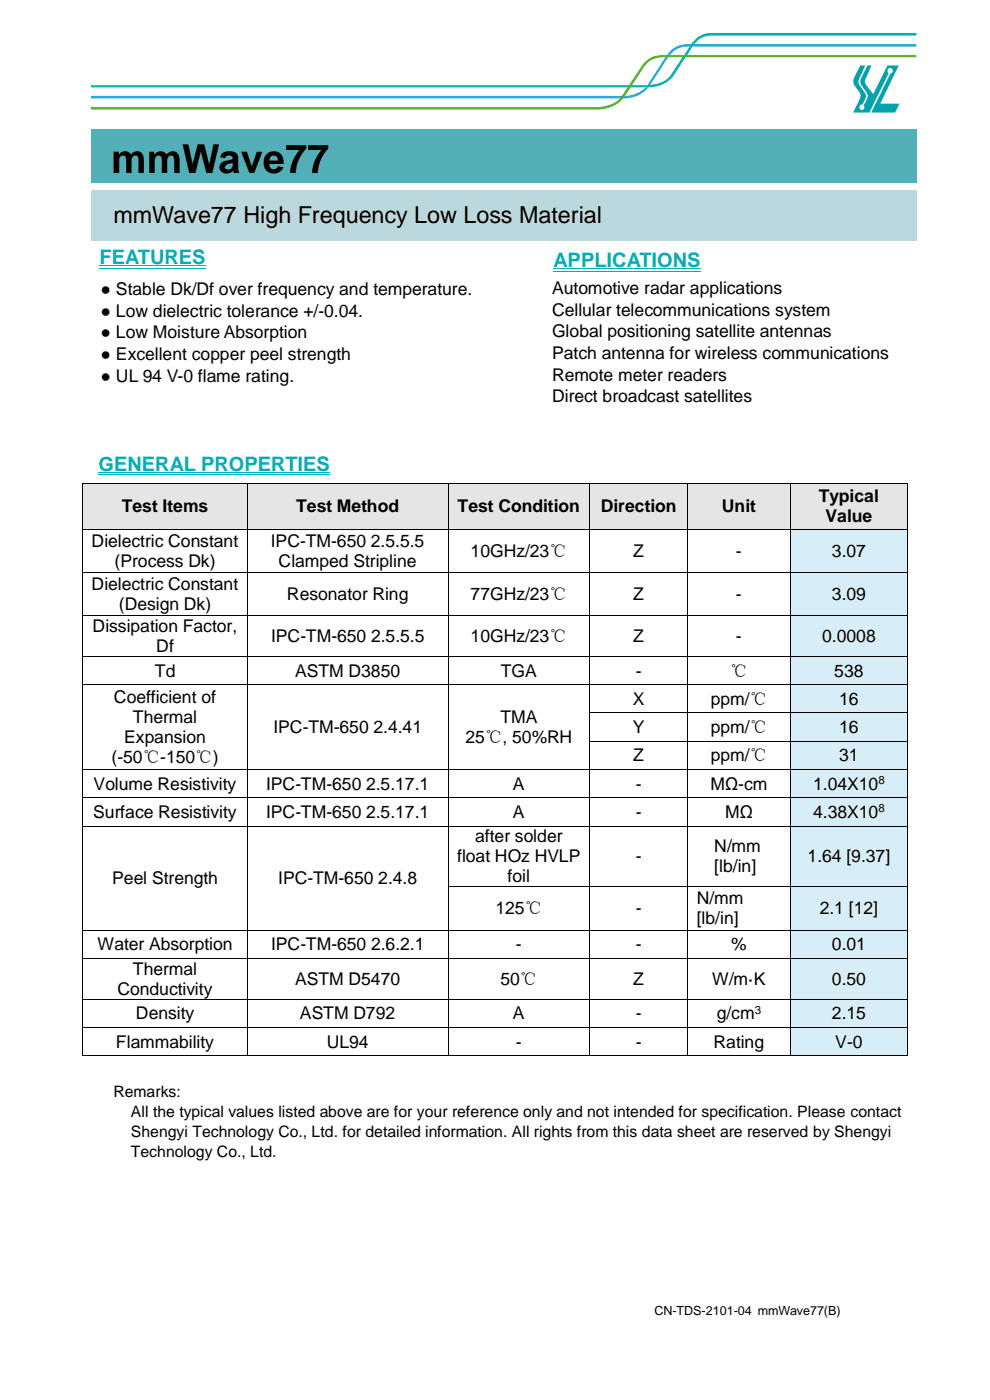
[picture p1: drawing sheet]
<svg xmlns="http://www.w3.org/2000/svg" width="210mm" height="297mm" viewBox="0 0 210 297" stroke-linecap="round" stroke-linejoin="round" font-family="sans-serif">
<defs><g id="words">
<text font-size="8.5" x="23.6" y="36.7">mmWave77</text>
<text font-size="5" x="24.1" y="47.3">mmWave77 High Frequency Low Loss Material</text>
<g font-size="4.2" fill="#00adb5">
<text x="21.1" y="56.1">FEATURES</text>
<text x="117.4" y="56.7">APPLICATIONS</text>
<text x="20.9" y="99.9">GENERAL PROPERTIES</text>
</g>
<g font-size="3.7">
<text x="21.3" y="62.7">● Stable Dk/Df over frequency and temperature.</text>
<text x="117.1" y="62.4">Automotive radar applications</text>
<text x="21.3" y="67.2">● Low dielectric tolerance +/-0.04.</text>
<text x="21.3" y="71.8">● Low Moisture Absorption</text>
<text x="117.1" y="67">Cellular telecommunications system</text>
<text x="117.1" y="71.6">Global positioning satellite antennas</text>
<text x="21.3" y="76.4">● Excellent copper peel strength</text>
<text x="117.1" y="76.1">Patch antenna for wireless communications</text>
<text x="21.3" y="81">● UL 94 V-0 flame rating.</text>
<text x="117.1" y="80.7">Remote meter readers</text>
<text x="117.1" y="85.3">Direct broadcast satellites</text>
<text x="173.7" y="106.6">Typical</text>
<text x="25.8" y="108.7">Test Items</text>
<text x="62.8" y="108.7">Test Method</text>
<text x="97.1" y="108.7">Test Condition</text>
<text x="127.4" y="108.7">Direction</text>
<text x="153.1" y="108.7">Unit</text>
<text x="175.1" y="110.8">Value</text>
<text x="19.4" y="116">Dielectric Constant</text>
<text x="57.5" y="116">IPC-TM-650 2.5.5.5</text>
<text x="99.8" y="118.1">10GHz/23℃</text>
<text x="134.3" y="118.1">Z</text>
<text x="156.1" y="118.1">-</text>
<text x="176.5" y="118.1">3.07</text>
<text x="19.4" y="125.2">Dielectric Constant</text>
<text x="24.3" y="120.2">(Process Dk)</text>
<text x="59.1" y="120.2">Clamped Stripline</text>
<text x="25.2" y="129.4">(Design Dk)</text>
<text x="60.9" y="127.3">Resonator Ring</text>
<text x="99.8" y="127.3">77GHz/23℃</text>
<text x="134.3" y="127.3">Z</text>
<text x="156.1" y="127.3">-</text>
<text x="176.5" y="127.3">3.09</text>
<text x="19.6" y="134.1">Dissipation Factor,</text>
<text x="57.5" y="136.2">IPC-TM-650 2.5.5.5</text>
<text x="99.8" y="136.2">10GHz/23℃</text>
<text x="134.3" y="136.2">Z</text>
<text x="156.1" y="136.2">-</text>
<text x="174.4" y="136.2">0.0008</text>
<text x="32.9" y="143.5">Td</text>
<text x="33.2" y="138.3">Df</text>
<text x="62.6" y="143.5">ASTM D3850</text>
<text x="106.2" y="143.5">TGA</text>
<text x="134.9" y="143.5">-</text>
<text x="154.9" y="143.5">℃</text>
<text x="177" y="143.5">538</text>
<text x="24.2" y="149.2">Coefficient of</text>
<text x="134.2" y="149.5">X</text>
<text x="150.8" y="149.5">ppm/℃</text>
<text x="178" y="149.5">16</text>
<text x="28.2" y="153.4">Thermal</text>
<text x="58" y="155.5">IPC-TM-650 2.4.41</text>
<text x="106.1" y="153.4">TMA</text>
<text x="134.2" y="155.5">Y</text>
<text x="150.8" y="155.5">ppm/℃</text>
<text x="178" y="155.5">16</text>
<text x="23.7" y="161.9">(-50℃-150℃)</text>
<text x="26.3" y="157.6">Expansion</text>
<text x="98.7" y="157.6">25℃, 50%RH</text>
<text x="134.3" y="161.5">Z</text>
<text x="150.8" y="161.5">ppm/℃</text>
<text x="178" y="161.5">31</text>
<text x="19.9" y="167.5">Volume Resistivity</text>
<text x="56.4" y="167.5">IPC-TM-650 2.5.17.1</text>
<text x="108.8" y="167.5">A</text>
<text x="134.9" y="167.5">-</text>
<text x="150.7" y="167.5">MΩ-cm</text>
<text x="172.5" y="167.5">1.04X10</text>
<text x="19.8" y="173.5">Surface Resistivity</text>
<text x="56.4" y="173.5">IPC-TM-650 2.5.17.1</text>
<text x="108.8" y="173.5">A</text>
<text x="134.9" y="173.5">-</text>
<text x="153.8" y="173.5">MΩ</text>
<text x="172.5" y="173.5">4.38X10</text>
<text x="100.8" y="178.7">after solder</text>
<text x="97" y="182.9">float HOz HVLP</text>
<text x="134.9" y="182.9">-</text>
<text x="151.5" y="180.8">N/mm</text>
<text x="151.5" y="185.1">[lb/in]</text>
<text x="171.3" y="182.9">1.64 [9.37]</text>
<text x="23.8" y="187.6">Peel Strength</text>
<text x="59" y="187.6">IPC-TM-650 2.4.8</text>
<text x="107.7" y="187.2">foil</text>
<text x="147.8" y="191.9">N/mm</text>
<text x="105.1" y="194">125℃</text>
<text x="134.9" y="194">-</text>
<text x="147.8" y="196.1">[lb/in]</text>
<text x="173.9" y="194">2.1 [12]</text>
<text x="20.7" y="201.6">Water Absorption</text>
<text x="57.5" y="201.6">IPC-TM-650 2.6.2.1</text>
<text x="109.4" y="201.6">-</text>
<text x="134.9" y="201.6">-</text>
<text x="155.1" y="201.6">%</text>
<text x="176.5" y="201.6">0.01</text>
<text x="28.2" y="206.8">Thermal</text>
<text x="62.6" y="208.9">ASTM D5470</text>
<text x="106.1" y="208.9">50℃</text>
<text x="134.3" y="208.9">Z</text>
<text x="151.1" y="208.9">W/m·K</text>
<text x="176.5" y="208.9">0.50</text>
<text x="24.9" y="211.1">Conductivity</text>
<text x="28.8" y="216.3">Density</text>
<text x="63.6" y="216.3">ASTM D792</text>
<text x="108.8" y="216.3">A</text>
<text x="134.9" y="216.3">-</text>
<text x="152" y="216.3">g/cm</text>
<text x="176.5" y="216.3">2.15</text>
<text x="24.6" y="222.3">Flammability</text>
<text x="69.3" y="222.3">UL94</text>
<text x="109.4" y="222.3">-</text>
<text x="134.9" y="222.3">-</text>
<text x="151.4" y="222.3">Rating</text>
<text x="177.2" y="222.3">V-0</text>
</g>
<g font-size="3.3">
<text x="24.1" y="232.7">Remarks:</text>
<text x="27.8" y="236.9">All the typical values listed above are for your reference only and not intended for specification. Please contact</text>
<text x="27.8" y="241.1">Shengyi Technology Co., Ltd. for detailed information. All rights from this data sheet are reserved by Shengyi</text>
<text x="27.8" y="245.4">Technology Co., Ltd.</text>
</g>
<text font-size="2.7" x="138.8" y="278.9">CN-TDS-2101-04 mmWave77(B)</text>
<g font-size="2.5">
<text x="186.3" y="166.3">8</text>
<text x="186.3" y="172.3">8</text>
<text x="160.1" y="215">3</text>
</g>
</g></defs>
<path d="M19.3 40.2h175.1v10.8h-175.1z" fill="#bbd9dd"/>
<path d="M19.3 27.3h175.1v11.4h-175.1z" fill="#50afb7"/>
<path d="M19.3 22.7h107.3a6 6 0 0 0 6-3.3l3.5-5.3a5.8 5.8 0 0 1 5.9-2.4h52.4v.5h-54a4.8 4.8 0 0 0-4.2 2.7l-2.7 4a7.9 7.9 0 0 1-2.3 3 11.7 11.7 0 0 1-7.3 1.3h-104.6z" fill="#5cb531"/>
<path d="M19.3 18.1v.4h13.6h100.2l.3-.4zM134 18.1l-.3 .4h2.9a.66 .66 0 0 0 .7-.4zM137.9 18l-.3 .5a6.8 6.8 0 0 0 5.2-2.3l2.6-4h-.6l-1.5 2.3a5.7 5.7 0 0 1-5.4 3.5zM146.3 9.9l-1.2 1.8h.7l1.1-1.8zM147.5 8.4l-.9 .9h.6a4.6 4.6 0 0 1 3.8-1.8h43.4v-.5h-43.4a4.8 4.8 0 0 0-3.5 1.4z" fill="#00b1a9"/>
<path d="M133.4 18.1l-.3 .4h.6l.3-.4zM145.1 11.7l-.3 .5h.6l.4-.5z" fill="#009f41"/>
<path d="M19.3 20.3v.6h111.7a.61 .61 0 0 0 .9-.6zM132.5 20.3l-.3 .6a6.5 6.5 0 0 0 5.4-2.4h-.6a6.5 6.5 0 0 1-4.5 1.8zM141.1 12.2l-3.8 5.9 .6-.1 3.9-5.8zM142.3 10.8l-.8 .9h.6a4.6 4.6 0 0 1 4.2-1.8l.3-.6a5.5 5.5 0 0 0-4.3 1.5zM147.3 9.3l-.4 .6h47.5v-.6z" fill="#2fa8e1"/>
<path d="M131.9 20.3l-.3 .6h.6l.3-.6zM141.5 11.7l-.4 .5h.7l.3-.5z" fill="#00933f"/>
<path d="M137.2 18.2l-.2 .3h.6l.3-.5zM146.6 9.3l-.3 .6h.6l.4-.6z" fill="#00959f"/>
<path d="M182.5 13.9h1.1l-1.3 2.7a2.19 2.19 0 0 0 .6 2.3l.6 .8a1.6 1.6 0 0 1-.3 1.9l-.3 .6a.57 .57 0 0 0-.6 .8 .57 .57 0 0 0 .9 .3 .57 .57 0 0 0 0-1 3.1 3.1 0 0 0 .8-2.4l-1.4-2a2.06 2.06 0 0 1 .4-2l1-2h.9l-1.3 2.8a1.25 1.25 0 0 0 .4 1.6l1.2 1.7 3.1-6.1h2.4l-3.9 8.1h4l-.9 1.9h-5.1l4.1-8.3a.59 .59 0 0 0 .5-.8 .59 .59 0 0 0-1-.2 .59 .59 0 0 0 .1 .9l-4.1 8.4h-3.4l1.3-2.7a1.72 1.72 0 0 0-.4-2.2l-.6-.7a2.26 2.26 0 0 1 .3-2.6z" fill="#00a0ab"/>
<g fill="#e5e5e5">
<path d="M17.6 102.6h34.8v2.7h-34.8z" fill-rule="evenodd"/>
<path d="M17.6 105.3h1.8v4.2h-1.8z" fill-rule="evenodd"/>
<path d="M50.6 105.3h1.8v4.2h-1.8z" fill-rule="evenodd"/>
<path d="M17.6 109.5h34.8v2.7h-34.8z" fill-rule="evenodd"/>
<path d="M19.4 105.3h31.2v4.2h-31.2z" fill-rule="evenodd"/>
<path d="M52.5 102.6h42.5v2.7h-42.5z" fill-rule="evenodd"/>
<path d="M52.5 105.3h1.9v4.2h-1.9z" fill-rule="evenodd"/>
<path d="M93.2 105.3h1.8v4.2h-1.8z" fill-rule="evenodd"/>
<path d="M52.5 109.5h42.5v2.7h-42.5z" fill-rule="evenodd"/>
<path d="M54.4 105.3h38.7v4.2h-38.7z" fill-rule="evenodd"/>
<path d="M95.1 102.6h29.9v2.7h-29.9z" fill-rule="evenodd"/>
<path d="M95.1 105.3h1.9v4.2h-1.9z" fill-rule="evenodd"/>
<path d="M123.1 105.3h1.9v4.2h-1.9z" fill-rule="evenodd"/>
<path d="M95.1 109.5h29.9v2.7h-29.9z" fill-rule="evenodd"/>
<path d="M97 105.3h26.1v4.2h-26.1z" fill-rule="evenodd"/>
<path d="M125 102.6h20.8v2.7h-20.8z" fill-rule="evenodd"/>
<path d="M125 105.3h1.9v4.2h-1.9z" fill-rule="evenodd"/>
<path d="M144 105.3h1.8v4.2h-1.8z" fill-rule="evenodd"/>
<path d="M125 109.5h20.8v2.7h-20.8z" fill-rule="evenodd"/>
<path d="M126.9 105.3h17.1v4.2h-17.1z" fill-rule="evenodd"/>
<path d="M145.9 102.6h21.6v2.7h-21.6z" fill-rule="evenodd"/>
<path d="M145.9 105.3h1.9v4.2h-1.9z" fill-rule="evenodd"/>
<path d="M165.7 105.3h1.8v4.2h-1.8z" fill-rule="evenodd"/>
<path d="M145.9 109.5h21.6v2.7h-21.6z" fill-rule="evenodd"/>
<path d="M147.8 105.3h17.9v4.2h-17.9z" fill-rule="evenodd"/>
<path d="M167.6 102.6h24.9v.6h-24.9z" fill-rule="evenodd"/>
<path d="M167.6 103.2h1.9v8.5h-1.9z" fill-rule="evenodd"/>
<path d="M190.7 103.2h1.8v8.5h-1.8z" fill-rule="evenodd"/>
<path d="M167.6 111.7h24.9v.5h-24.9z" fill-rule="evenodd"/>
<path d="M169.5 103.2h21.2v4.2h-21.2z" fill-rule="evenodd"/>
<path d="M169.5 107.4h21.2v4.3h-21.2z" fill-rule="evenodd"/>
</g>
<g fill="#000">
<path d="M17.4 102.5h.2v.1h-.2z" fill-rule="evenodd"/>
<path d="M17.4 102.5h.2v.1h-.2z" fill-rule="evenodd"/>
<path d="M52.5 102.5h.1v.1h-.1z" fill-rule="evenodd"/>
<path d="M95 102.5h.1v.1h-.1z" fill-rule="evenodd"/>
<path d="M125 102.5h.2v.1h-.2z" fill-rule="evenodd"/>
<path d="M145.8 102.5h.2v.1h-.2z" fill-rule="evenodd"/>
<path d="M167.5 102.5h.2v.1h-.2z" fill-rule="evenodd"/>
<path d="M192.5 102.5h.2v.1h-.2z" fill-rule="evenodd"/>
<path d="M192.5 102.5h.2v.1h-.2z" fill-rule="evenodd"/>
</g>
<g fill="none" stroke="#000" stroke-width=".21">
<path d="M17.5 102.6v9.6M17.6 102.5h34.9M52.5 102.6v9.6M52.6 102.5h42.4M95.1 102.6v9.6M95.1 102.5h29.9M125.1 102.6v9.6M125.2 102.5h20.6M145.9 102.6v9.6M146 102.5h21.5M167.6 102.6v9.6M167.7 102.5h24.8"/>
<path d="M192.6 102.6v9.6"/>
</g>
<g fill="#fff">
<path d="M17.6 112.3h34.8v.3h-34.8z" fill-rule="evenodd"/>
<path d="M17.6 112.6h1.8v8.5h-1.8z" fill-rule="evenodd"/>
<path d="M50.6 112.6h1.8v8.5h-1.8z" fill-rule="evenodd"/>
<path d="M17.6 121.1h34.8v.2h-34.8z" fill-rule="evenodd"/>
<path d="M19.4 112.6h31.2v4.3h-31.2z" fill-rule="evenodd"/>
<path d="M19.4 116.9h31.2v4.2h-31.2z" fill-rule="evenodd"/>
<path d="M52.5 112.3h42.5v.3h-42.5z" fill-rule="evenodd"/>
<path d="M52.5 112.6h1.9v8.5h-1.9z" fill-rule="evenodd"/>
<path d="M93.2 112.6h1.8v8.5h-1.8z" fill-rule="evenodd"/>
<path d="M52.5 121.1h42.5v.2h-42.5z" fill-rule="evenodd"/>
<path d="M54.4 112.6h38.7v4.3h-38.7z" fill-rule="evenodd"/>
<path d="M54.4 116.9h38.7v4.2h-38.7z" fill-rule="evenodd"/>
<path d="M95.1 112.3h29.9v2.4h-29.9z" fill-rule="evenodd"/>
<path d="M95.1 114.7h1.9v4.3h-1.9z" fill-rule="evenodd"/>
<path d="M123.1 114.7h1.9v4.3h-1.9z" fill-rule="evenodd"/>
<path d="M95.1 119h29.9v2.3h-29.9z" fill-rule="evenodd"/>
<path d="M97 114.7h26.1v4.3h-26.1z" fill-rule="evenodd"/>
<path d="M125 112.3h20.8v2.4h-20.8z" fill-rule="evenodd"/>
<path d="M125 114.7h1.9v4.3h-1.9z" fill-rule="evenodd"/>
<path d="M144 114.7h1.8v4.3h-1.8z" fill-rule="evenodd"/>
<path d="M125 119h20.8v2.3h-20.8z" fill-rule="evenodd"/>
<path d="M126.9 114.7h17.1v4.3h-17.1z" fill-rule="evenodd"/>
<path d="M145.9 112.3h21.6v2.4h-21.6z" fill-rule="evenodd"/>
<path d="M145.9 114.7h1.9v4.3h-1.9z" fill-rule="evenodd"/>
<path d="M165.7 114.7h1.8v4.3h-1.8z" fill-rule="evenodd"/>
<path d="M145.9 119h21.6v2.3h-21.6z" fill-rule="evenodd"/>
<path d="M147.8 114.7h17.9v4.3h-17.9z" fill-rule="evenodd"/>
</g>
<g fill="#d7eef9">
<path d="M167.6 112.3h24.9v2.4h-24.9z" fill-rule="evenodd"/>
<path d="M167.6 114.7h1.9v4.3h-1.9z" fill-rule="evenodd"/>
<path d="M190.7 114.7h1.8v4.3h-1.8z" fill-rule="evenodd"/>
<path d="M167.6 119h24.9v2.3h-24.9z" fill-rule="evenodd"/>
<path d="M169.5 114.7h21.2v4.3h-21.2z" fill-rule="evenodd"/>
</g>
<g fill="#000">
<path d="M17.4 112.2h.2v.1h-.2z" fill-rule="evenodd"/>
<path d="M52.5 112.2h.1v.1h-.1z" fill-rule="evenodd"/>
<path d="M95 112.2h.1v.1h-.1z" fill-rule="evenodd"/>
<path d="M125 112.2h.2v.1h-.2z" fill-rule="evenodd"/>
<path d="M145.8 112.2h.2v.1h-.2z" fill-rule="evenodd"/>
<path d="M167.5 112.2h.2v.1h-.2z" fill-rule="evenodd"/>
<path d="M192.5 112.2h.2v.1h-.2z" fill-rule="evenodd"/>
</g>
<g fill="none" stroke="#000" stroke-width=".21">
<path d="M17.5 112.3v9M17.6 112.2h34.9M52.5 112.3v9M52.6 112.2h42.4M95.1 112.3v9M95.1 112.2h29.9M125.1 112.3v9M125.2 112.2h20.6M145.9 112.3v9M146 112.2h21.5M167.6 112.3v9M167.7 112.2h24.8"/>
<path d="M192.6 112.3v9"/>
</g>
<g fill="#fff">
<path d="M17.6 121.5h34.8v.3h-34.8z" fill-rule="evenodd"/>
<path d="M17.6 121.8h1.8v8.4h-1.8z" fill-rule="evenodd"/>
<path d="M50.6 121.8h1.8v8.4h-1.8z" fill-rule="evenodd"/>
<path d="M17.6 130.2h34.8v.3h-34.8z" fill-rule="evenodd"/>
<path d="M19.4 121.8h31.2v4.2h-31.2z" fill-rule="evenodd"/>
<path d="M19.4 126h31.2v4.2h-31.2z" fill-rule="evenodd"/>
<path d="M52.5 121.5h42.5v2.4h-42.5z" fill-rule="evenodd"/>
<path d="M52.5 123.9h1.9v4.2h-1.9z" fill-rule="evenodd"/>
<path d="M93.2 123.9h1.8v4.2h-1.8z" fill-rule="evenodd"/>
<path d="M52.5 128.1h42.5v2.4h-42.5z" fill-rule="evenodd"/>
<path d="M54.4 123.9h38.7v4.2h-38.7z" fill-rule="evenodd"/>
<path d="M95.1 121.5h29.9v2.4h-29.9z" fill-rule="evenodd"/>
<path d="M95.1 123.9h1.9v4.2h-1.9z" fill-rule="evenodd"/>
<path d="M123.1 123.9h1.9v4.2h-1.9z" fill-rule="evenodd"/>
<path d="M95.1 128.1h29.9v2.4h-29.9z" fill-rule="evenodd"/>
<path d="M97 123.9h26.1v4.2h-26.1z" fill-rule="evenodd"/>
<path d="M125 121.5h20.8v2.4h-20.8z" fill-rule="evenodd"/>
<path d="M125 123.9h1.9v4.2h-1.9z" fill-rule="evenodd"/>
<path d="M144 123.9h1.8v4.2h-1.8z" fill-rule="evenodd"/>
<path d="M125 128.1h20.8v2.4h-20.8z" fill-rule="evenodd"/>
<path d="M126.9 123.9h17.1v4.2h-17.1z" fill-rule="evenodd"/>
<path d="M145.9 121.5h21.6v2.4h-21.6z" fill-rule="evenodd"/>
<path d="M145.9 123.9h1.9v4.2h-1.9z" fill-rule="evenodd"/>
<path d="M165.7 123.9h1.8v4.2h-1.8z" fill-rule="evenodd"/>
<path d="M145.9 128.1h21.6v2.4h-21.6z" fill-rule="evenodd"/>
<path d="M147.8 123.9h17.9v4.2h-17.9z" fill-rule="evenodd"/>
</g>
<g fill="#d7eef9">
<path d="M167.6 121.5h24.9v2.4h-24.9z" fill-rule="evenodd"/>
<path d="M167.6 123.9h1.9v4.2h-1.9z" fill-rule="evenodd"/>
<path d="M190.7 123.9h1.8v4.2h-1.8z" fill-rule="evenodd"/>
<path d="M167.6 128.1h24.9v2.4h-24.9z" fill-rule="evenodd"/>
<path d="M169.5 123.9h21.2v4.2h-21.2z" fill-rule="evenodd"/>
</g>
<g fill="#000">
<path d="M17.4 121.3h.2v.2h-.2z" fill-rule="evenodd"/>
<path d="M52.5 121.3h.1v.2h-.1z" fill-rule="evenodd"/>
<path d="M95 121.3h.1v.2h-.1z" fill-rule="evenodd"/>
<path d="M125 121.3h.2v.2h-.2z" fill-rule="evenodd"/>
<path d="M145.8 121.3h.2v.2h-.2z" fill-rule="evenodd"/>
<path d="M167.5 121.3h.2v.2h-.2z" fill-rule="evenodd"/>
<path d="M192.5 121.3h.2v.2h-.2z" fill-rule="evenodd"/>
</g>
<g fill="none" stroke="#000" stroke-width=".21">
<path d="M17.5 121.5v9M17.6 121.4h34.9M52.5 121.5v9M52.6 121.4h42.4M95.1 121.5v9M95.1 121.4h29.9M125.1 121.5v9M125.2 121.4h20.6M145.9 121.5v9M146 121.4h21.5M167.6 121.5v9M167.7 121.4h24.8"/>
<path d="M192.6 121.5v9"/>
</g>
<g fill="#fff">
<path d="M17.6 130.7h1.8v8.5h-1.8z" fill-rule="evenodd"/>
<path d="M50.6 130.7h1.8v8.5h-1.8z" fill-rule="evenodd"/>
<path d="M19.4 130.7h31.2v4.2h-31.2z" fill-rule="evenodd"/>
<path d="M19.4 134.9h31.2v4.3h-31.2z" fill-rule="evenodd"/>
<path d="M52.5 130.7h42.5v2.1h-42.5z" fill-rule="evenodd"/>
<path d="M52.5 132.8h1.9v4.3h-1.9z" fill-rule="evenodd"/>
<path d="M93.2 132.8h1.8v4.3h-1.8z" fill-rule="evenodd"/>
<path d="M52.5 137.1h42.5v2.1h-42.5z" fill-rule="evenodd"/>
<path d="M54.4 132.8h38.7v4.3h-38.7z" fill-rule="evenodd"/>
<path d="M95.1 130.7h29.9v2.1h-29.9z" fill-rule="evenodd"/>
<path d="M95.1 132.8h1.9v4.3h-1.9z" fill-rule="evenodd"/>
<path d="M123.1 132.8h1.9v4.3h-1.9z" fill-rule="evenodd"/>
<path d="M95.1 137.1h29.9v2.1h-29.9z" fill-rule="evenodd"/>
<path d="M97 132.8h26.1v4.3h-26.1z" fill-rule="evenodd"/>
<path d="M125 130.7h20.8v2.1h-20.8z" fill-rule="evenodd"/>
<path d="M125 132.8h1.9v4.3h-1.9z" fill-rule="evenodd"/>
<path d="M144 132.8h1.8v4.3h-1.8z" fill-rule="evenodd"/>
<path d="M125 137.1h20.8v2.1h-20.8z" fill-rule="evenodd"/>
<path d="M126.9 132.8h17.1v4.3h-17.1z" fill-rule="evenodd"/>
<path d="M145.9 130.7h21.6v2.1h-21.6z" fill-rule="evenodd"/>
<path d="M145.9 132.8h1.9v4.3h-1.9z" fill-rule="evenodd"/>
<path d="M165.7 132.8h1.8v4.3h-1.8z" fill-rule="evenodd"/>
<path d="M145.9 137.1h21.6v2.1h-21.6z" fill-rule="evenodd"/>
<path d="M147.8 132.8h17.9v4.3h-17.9z" fill-rule="evenodd"/>
</g>
<g fill="#d7eef9">
<path d="M167.6 130.7h24.9v2.1h-24.9z" fill-rule="evenodd"/>
<path d="M167.6 132.8h1.9v4.3h-1.9z" fill-rule="evenodd"/>
<path d="M190.7 132.8h1.8v4.3h-1.8z" fill-rule="evenodd"/>
<path d="M167.6 137.1h24.9v2.1h-24.9z" fill-rule="evenodd"/>
<path d="M169.5 132.8h21.2v4.3h-21.2z" fill-rule="evenodd"/>
</g>
<g fill="#000">
<path d="M17.4 130.5h.2v.2h-.2z" fill-rule="evenodd"/>
<path d="M52.5 130.5h.1v.2h-.1z" fill-rule="evenodd"/>
<path d="M95 130.5h.1v.2h-.1z" fill-rule="evenodd"/>
<path d="M125 130.5h.2v.2h-.2z" fill-rule="evenodd"/>
<path d="M145.8 130.5h.2v.2h-.2z" fill-rule="evenodd"/>
<path d="M167.5 130.5h.2v.2h-.2z" fill-rule="evenodd"/>
<path d="M192.5 130.5h.2v.2h-.2z" fill-rule="evenodd"/>
</g>
<g fill="none" stroke="#000" stroke-width=".21">
<path d="M17.5 130.7v8.5M17.6 130.6h34.9M52.5 130.7v8.5M52.6 130.6h42.4M95.1 130.7v8.5M95.1 130.6h29.9M125.1 130.7v8.5M125.2 130.6h20.6M145.9 130.7v8.5M146 130.6h21.5M167.6 130.7v8.5M167.7 130.6h24.8"/>
<path d="M192.6 130.7v8.5"/>
</g>
<g fill="#fff">
<path d="M17.6 139.3h34.8v.8h-34.8z" fill-rule="evenodd"/>
<path d="M17.6 140.1h1.8v4.3h-1.8z" fill-rule="evenodd"/>
<path d="M50.6 140.1h1.8v4.3h-1.8z" fill-rule="evenodd"/>
<path d="M17.6 144.4h34.8v.7h-34.8z" fill-rule="evenodd"/>
<path d="M19.4 140.1h31.2v4.3h-31.2z" fill-rule="evenodd"/>
<path d="M52.5 139.3h42.5v.8h-42.5z" fill-rule="evenodd"/>
<path d="M52.5 140.1h1.9v4.3h-1.9z" fill-rule="evenodd"/>
<path d="M93.2 140.1h1.8v4.3h-1.8z" fill-rule="evenodd"/>
<path d="M52.5 144.4h42.5v.7h-42.5z" fill-rule="evenodd"/>
<path d="M54.4 140.1h38.7v4.3h-38.7z" fill-rule="evenodd"/>
<path d="M95.1 139.3h29.9v.8h-29.9z" fill-rule="evenodd"/>
<path d="M95.1 140.1h1.9v4.3h-1.9z" fill-rule="evenodd"/>
<path d="M123.1 140.1h1.9v4.3h-1.9z" fill-rule="evenodd"/>
<path d="M95.1 144.4h29.9v.7h-29.9z" fill-rule="evenodd"/>
<path d="M97 140.1h26.1v4.3h-26.1z" fill-rule="evenodd"/>
<path d="M125 139.3h20.8v.8h-20.8z" fill-rule="evenodd"/>
<path d="M125 140.1h1.9v4.3h-1.9z" fill-rule="evenodd"/>
<path d="M144 140.1h1.8v4.3h-1.8z" fill-rule="evenodd"/>
<path d="M125 144.4h20.8v.7h-20.8z" fill-rule="evenodd"/>
<path d="M126.9 140.1h17.1v4.3h-17.1z" fill-rule="evenodd"/>
<path d="M145.9 139.3h21.6v.8h-21.6z" fill-rule="evenodd"/>
<path d="M145.9 140.1h1.9v4.3h-1.9z" fill-rule="evenodd"/>
<path d="M165.7 140.1h1.8v4.3h-1.8z" fill-rule="evenodd"/>
<path d="M145.9 144.4h21.6v.7h-21.6z" fill-rule="evenodd"/>
<path d="M147.8 140.1h17.9v4.3h-17.9z" fill-rule="evenodd"/>
</g>
<g fill="#d7eef9">
<path d="M167.6 139.3h24.9v.8h-24.9z" fill-rule="evenodd"/>
<path d="M167.6 140.1h1.9v4.3h-1.9z" fill-rule="evenodd"/>
<path d="M190.7 140.1h1.8v4.3h-1.8z" fill-rule="evenodd"/>
<path d="M167.6 144.4h24.9v.7h-24.9z" fill-rule="evenodd"/>
<path d="M169.5 140.1h21.2v4.3h-21.2z" fill-rule="evenodd"/>
</g>
<g fill="#000">
<path d="M17.4 139.2h.2v.1h-.2z" fill-rule="evenodd"/>
<path d="M52.5 139.2h.1v.1h-.1z" fill-rule="evenodd"/>
<path d="M95 139.2h.1v.1h-.1z" fill-rule="evenodd"/>
<path d="M125 139.2h.2v.1h-.2z" fill-rule="evenodd"/>
<path d="M145.8 139.2h.2v.1h-.2z" fill-rule="evenodd"/>
<path d="M167.5 139.2h.2v.1h-.2z" fill-rule="evenodd"/>
<path d="M192.5 139.2h.2v.1h-.2z" fill-rule="evenodd"/>
</g>
<g fill="none" stroke="#000" stroke-width=".21">
<path d="M17.5 139.3v5.8M17.6 139.3h34.9M52.5 139.3v5.8M52.6 139.3h42.4M95.1 139.3v5.8M95.1 139.3h29.9M125.1 139.3v5.8M125.2 139.3h20.6M145.9 139.3v5.8M146 139.3h21.5M167.6 139.3v5.8M167.7 139.3h24.8"/>
<path d="M192.6 139.3v5.8"/>
</g>
<g fill="#fff">
<path d="M17.6 145.3h34.8v.5h-34.8z" fill-rule="evenodd"/>
<path d="M17.6 145.8h1.8v16.9h-1.8z" fill-rule="evenodd"/>
<path d="M50.6 145.8h1.8v16.9h-1.8z" fill-rule="evenodd"/>
<path d="M17.6 162.7h34.8v.4h-34.8z" fill-rule="evenodd"/>
<path d="M19.4 145.8h31.2v4.2h-31.2z" fill-rule="evenodd"/>
<path d="M19.4 150h31.2v4.2h-31.2z" fill-rule="evenodd"/>
<path d="M19.4 154.2h31.2v4.3h-31.2z" fill-rule="evenodd"/>
<path d="M19.4 158.5h31.2v4.2h-31.2z" fill-rule="evenodd"/>
<path d="M52.5 145.3h42.5v6.8h-42.5z" fill-rule="evenodd"/>
<path d="M52.5 152.1h1.9v4.3h-1.9z" fill-rule="evenodd"/>
<path d="M93.2 152.1h1.8v4.3h-1.8z" fill-rule="evenodd"/>
<path d="M52.5 156.4h42.5v6.7h-42.5z" fill-rule="evenodd"/>
<path d="M54.4 152.1h38.7v4.3h-38.7z" fill-rule="evenodd"/>
<path d="M95.1 145.3h29.9v4.7h-29.9z" fill-rule="evenodd"/>
<path d="M95.1 150h1.9v8.5h-1.9z" fill-rule="evenodd"/>
<path d="M123.1 150h1.9v8.5h-1.9z" fill-rule="evenodd"/>
<path d="M95.1 158.5h29.9v4.6h-29.9z" fill-rule="evenodd"/>
<path d="M97 150h26.1v4.2h-26.1z" fill-rule="evenodd"/>
<path d="M97 154.2h26.1v4.3h-26.1z" fill-rule="evenodd"/>
<path d="M125 145.3h20.8v.8h-20.8z" fill-rule="evenodd"/>
<path d="M125 146.1h1.9v4.2h-1.9z" fill-rule="evenodd"/>
<path d="M144 146.1h1.8v4.2h-1.8z" fill-rule="evenodd"/>
<path d="M125 150.3h20.8v.8h-20.8z" fill-rule="evenodd"/>
<path d="M126.9 146.1h17.1v4.2h-17.1z" fill-rule="evenodd"/>
<path d="M145.9 145.3h21.6v.8h-21.6z" fill-rule="evenodd"/>
<path d="M145.9 146.1h1.9v4.2h-1.9z" fill-rule="evenodd"/>
<path d="M165.7 146.1h1.8v4.2h-1.8z" fill-rule="evenodd"/>
<path d="M145.9 150.3h21.6v.8h-21.6z" fill-rule="evenodd"/>
<path d="M147.8 146.1h17.9v4.2h-17.9z" fill-rule="evenodd"/>
</g>
<g fill="#d7eef9">
<path d="M167.6 145.3h24.9v.8h-24.9z" fill-rule="evenodd"/>
<path d="M167.6 146.1h1.9v4.2h-1.9z" fill-rule="evenodd"/>
<path d="M190.7 146.1h1.8v4.2h-1.8z" fill-rule="evenodd"/>
<path d="M167.6 150.3h24.9v.8h-24.9z" fill-rule="evenodd"/>
<path d="M169.5 146.1h21.2v4.2h-21.2z" fill-rule="evenodd"/>
</g>
<g fill="#000">
<path d="M17.4 145.1h.2v.2h-.2z" fill-rule="evenodd"/>
<path d="M52.5 145.1h.1v.2h-.1z" fill-rule="evenodd"/>
<path d="M95 145.1h.1v.2h-.1z" fill-rule="evenodd"/>
<path d="M125 145.1h.2v.2h-.2z" fill-rule="evenodd"/>
<path d="M145.8 145.1h.2v.2h-.2z" fill-rule="evenodd"/>
<path d="M167.5 145.1h.2v.2h-.2z" fill-rule="evenodd"/>
<path d="M192.5 145.1h.2v.2h-.2z" fill-rule="evenodd"/>
</g>
<g fill="none" stroke="#000" stroke-width=".21">
<path d="M17.5 145.3v5.8M17.6 145.2h34.9M52.5 145.3v5.8M52.6 145.2h42.4M95.1 145.3v5.8M95.1 145.2h29.9M125.1 145.3v5.8M125.2 145.2h20.6M145.9 145.3v5.8M146 145.2h21.5M167.6 145.3v5.8M167.7 145.2h24.8"/>
<path d="M192.6 145.3v5.8"/>
</g>
<g fill="#fff">
<path d="M125 151.3h20.8v.8h-20.8z" fill-rule="evenodd"/>
<path d="M125 152.1h1.9v4.3h-1.9z" fill-rule="evenodd"/>
<path d="M144 152.1h1.8v4.3h-1.8z" fill-rule="evenodd"/>
<path d="M125 156.4h20.8v.8h-20.8z" fill-rule="evenodd"/>
<path d="M126.9 152.1h17.1v4.3h-17.1z" fill-rule="evenodd"/>
<path d="M145.9 151.3h21.6v.8h-21.6z" fill-rule="evenodd"/>
<path d="M145.9 152.1h1.9v4.3h-1.9z" fill-rule="evenodd"/>
<path d="M165.7 152.1h1.8v4.3h-1.8z" fill-rule="evenodd"/>
<path d="M145.9 156.4h21.6v.8h-21.6z" fill-rule="evenodd"/>
<path d="M147.8 152.1h17.9v4.3h-17.9z" fill-rule="evenodd"/>
</g>
<g fill="#d7eef9">
<path d="M167.6 151.3h24.9v.8h-24.9z" fill-rule="evenodd"/>
<path d="M167.6 152.1h1.9v4.3h-1.9z" fill-rule="evenodd"/>
<path d="M190.7 152.1h1.8v4.3h-1.8z" fill-rule="evenodd"/>
<path d="M167.6 156.4h24.9v.8h-24.9z" fill-rule="evenodd"/>
<path d="M169.5 152.1h21.2v4.3h-21.2z" fill-rule="evenodd"/>
</g>
<g fill="#000">
<path d="M17.4 151.1h.2v.2h-.2z" fill-rule="evenodd"/>
<path d="M52.5 151.1h.1v.2h-.1z" fill-rule="evenodd"/>
<path d="M95 151.1h.1v.2h-.1z" fill-rule="evenodd"/>
<path d="M125 151.1h.2v.2h-.2z" fill-rule="evenodd"/>
<path d="M145.8 151.1h.2v.2h-.2z" fill-rule="evenodd"/>
<path d="M167.5 151.1h.2v.2h-.2z" fill-rule="evenodd"/>
<path d="M192.5 151.1h.2v.2h-.2z" fill-rule="evenodd"/>
</g>
<path d="M17.5 151.3v5.9M52.5 151.3v5.9M95.1 151.3v5.9M125.1 151.3v5.9M125.2 151.2h20.6M145.9 151.3v5.9M146 151.2h21.5M167.6 151.3v5.9M167.7 151.2h24.8M192.6 151.3v5.9" fill="none" stroke="#000" stroke-width=".21"/>
<g fill="#fff">
<path d="M125 157.3h20.8v.8h-20.8z" fill-rule="evenodd"/>
<path d="M125 158.1h1.9v4.3h-1.9z" fill-rule="evenodd"/>
<path d="M144 158.1h1.8v4.3h-1.8z" fill-rule="evenodd"/>
<path d="M125 162.4h20.8v.7h-20.8z" fill-rule="evenodd"/>
<path d="M126.9 158.1h17.1v4.3h-17.1z" fill-rule="evenodd"/>
<path d="M145.9 157.3h21.6v.8h-21.6z" fill-rule="evenodd"/>
<path d="M145.9 158.1h1.9v4.3h-1.9z" fill-rule="evenodd"/>
<path d="M165.7 158.1h1.8v4.3h-1.8z" fill-rule="evenodd"/>
<path d="M145.9 162.4h21.6v.7h-21.6z" fill-rule="evenodd"/>
<path d="M147.8 158.1h17.9v4.3h-17.9z" fill-rule="evenodd"/>
</g>
<g fill="#d7eef9">
<path d="M167.6 157.3h24.9v.8h-24.9z" fill-rule="evenodd"/>
<path d="M167.6 158.1h1.9v4.3h-1.9z" fill-rule="evenodd"/>
<path d="M190.7 158.1h1.8v4.3h-1.8z" fill-rule="evenodd"/>
<path d="M167.6 162.4h24.9v.7h-24.9z" fill-rule="evenodd"/>
<path d="M169.5 158.1h21.2v4.3h-21.2z" fill-rule="evenodd"/>
</g>
<g fill="#000">
<path d="M17.4 157.2h.2v.1h-.2z" fill-rule="evenodd"/>
<path d="M52.5 157.2h.1v.1h-.1z" fill-rule="evenodd"/>
<path d="M95 157.2h.1v.1h-.1z" fill-rule="evenodd"/>
<path d="M125 157.2h.2v.1h-.2z" fill-rule="evenodd"/>
<path d="M145.8 157.2h.2v.1h-.2z" fill-rule="evenodd"/>
<path d="M167.5 157.2h.2v.1h-.2z" fill-rule="evenodd"/>
<path d="M192.5 157.2h.2v.1h-.2z" fill-rule="evenodd"/>
</g>
<path d="M17.5 157.3v5.8M52.5 157.3v5.8M95.1 157.3v5.8M125.1 157.3v5.8M125.2 157.3h20.6M145.9 157.3v5.8M146 157.3h21.5M167.6 157.3v5.8M167.7 157.3h24.8M192.6 157.3v5.8" fill="none" stroke="#000" stroke-width=".21"/>
<g fill="#fff">
<path d="M17.6 163.3h34.8v.8h-34.8z" fill-rule="evenodd"/>
<path d="M17.6 164.1h1.8v4.2h-1.8z" fill-rule="evenodd"/>
<path d="M50.6 164.1h1.8v4.2h-1.8z" fill-rule="evenodd"/>
<path d="M17.6 168.3h34.8v.8h-34.8z" fill-rule="evenodd"/>
<path d="M19.4 164.1h31.2v4.2h-31.2z" fill-rule="evenodd"/>
<path d="M52.5 163.3h42.5v.8h-42.5z" fill-rule="evenodd"/>
<path d="M52.5 164.1h1.9v4.2h-1.9z" fill-rule="evenodd"/>
<path d="M93.2 164.1h1.8v4.2h-1.8z" fill-rule="evenodd"/>
<path d="M52.5 168.3h42.5v.8h-42.5z" fill-rule="evenodd"/>
<path d="M54.4 164.1h38.7v4.2h-38.7z" fill-rule="evenodd"/>
<path d="M95.1 163.3h29.9v.8h-29.9z" fill-rule="evenodd"/>
<path d="M95.1 164.1h1.9v4.2h-1.9z" fill-rule="evenodd"/>
<path d="M123.1 164.1h1.9v4.2h-1.9z" fill-rule="evenodd"/>
<path d="M95.1 168.3h29.9v.8h-29.9z" fill-rule="evenodd"/>
<path d="M97 164.1h26.1v4.2h-26.1z" fill-rule="evenodd"/>
<path d="M125 163.3h20.8v.8h-20.8z" fill-rule="evenodd"/>
<path d="M125 164.1h1.9v4.2h-1.9z" fill-rule="evenodd"/>
<path d="M144 164.1h1.8v4.2h-1.8z" fill-rule="evenodd"/>
<path d="M125 168.3h20.8v.8h-20.8z" fill-rule="evenodd"/>
<path d="M126.9 164.1h17.1v4.2h-17.1z" fill-rule="evenodd"/>
<path d="M145.9 163.3h21.6v.8h-21.6z" fill-rule="evenodd"/>
<path d="M145.9 164.1h1.9v4.2h-1.9z" fill-rule="evenodd"/>
<path d="M165.7 164.1h1.8v4.2h-1.8z" fill-rule="evenodd"/>
<path d="M145.9 168.3h21.6v.8h-21.6z" fill-rule="evenodd"/>
<path d="M147.8 164.1h17.9v4.2h-17.9z" fill-rule="evenodd"/>
</g>
<g fill="#d7eef9">
<path d="M167.6 163.3h24.9v.8h-24.9z" fill-rule="evenodd"/>
<path d="M167.6 164.1h1.9v4.2h-1.9z" fill-rule="evenodd"/>
<path d="M190.7 164.1h1.8v4.2h-1.8z" fill-rule="evenodd"/>
<path d="M167.6 168.3h24.9v.8h-24.9z" fill-rule="evenodd"/>
<path d="M169.5 164.1h21.2v4.2h-21.2z" fill-rule="evenodd"/>
</g>
<g fill="#000">
<path d="M17.4 163.1h.2v.2h-.2z" fill-rule="evenodd"/>
<path d="M52.5 163.1h.1v.2h-.1z" fill-rule="evenodd"/>
<path d="M95 163.1h.1v.2h-.1z" fill-rule="evenodd"/>
<path d="M125 163.1h.2v.2h-.2z" fill-rule="evenodd"/>
<path d="M145.8 163.1h.2v.2h-.2z" fill-rule="evenodd"/>
<path d="M167.5 163.1h.2v.2h-.2z" fill-rule="evenodd"/>
<path d="M192.5 163.1h.2v.2h-.2z" fill-rule="evenodd"/>
</g>
<g fill="none" stroke="#000" stroke-width=".21">
<path d="M17.5 163.3v5.8M17.6 163.2h34.9M52.5 163.3v5.8M52.6 163.2h42.4M95.1 163.3v5.8M95.1 163.2h29.9M125.1 163.3v5.8M125.2 163.2h20.6M145.9 163.3v5.8M146 163.2h21.5M167.6 163.3v5.8M167.7 163.2h24.8"/>
<path d="M192.6 163.3v5.8"/>
</g>
<g fill="#fff">
<path d="M17.6 169.3h34.8v.8h-34.8z" fill-rule="evenodd"/>
<path d="M17.6 170.1h1.8v4.3h-1.8z" fill-rule="evenodd"/>
<path d="M50.6 170.1h1.8v4.3h-1.8z" fill-rule="evenodd"/>
<path d="M17.6 174.4h34.8v.8h-34.8z" fill-rule="evenodd"/>
<path d="M19.4 170.1h31.2v4.3h-31.2z" fill-rule="evenodd"/>
<path d="M52.5 169.3h42.5v.8h-42.5z" fill-rule="evenodd"/>
<path d="M52.5 170.1h1.9v4.3h-1.9z" fill-rule="evenodd"/>
<path d="M93.2 170.1h1.8v4.3h-1.8z" fill-rule="evenodd"/>
<path d="M52.5 174.4h42.5v.8h-42.5z" fill-rule="evenodd"/>
<path d="M54.4 170.1h38.7v4.3h-38.7z" fill-rule="evenodd"/>
<path d="M95.1 169.3h29.9v.8h-29.9z" fill-rule="evenodd"/>
<path d="M95.1 170.1h1.9v4.3h-1.9z" fill-rule="evenodd"/>
<path d="M123.1 170.1h1.9v4.3h-1.9z" fill-rule="evenodd"/>
<path d="M95.1 174.4h29.9v.8h-29.9z" fill-rule="evenodd"/>
<path d="M97 170.1h26.1v4.3h-26.1z" fill-rule="evenodd"/>
<path d="M125 169.3h20.8v.8h-20.8z" fill-rule="evenodd"/>
<path d="M125 170.1h1.9v4.3h-1.9z" fill-rule="evenodd"/>
<path d="M144 170.1h1.8v4.3h-1.8z" fill-rule="evenodd"/>
<path d="M125 174.4h20.8v.8h-20.8z" fill-rule="evenodd"/>
<path d="M126.9 170.1h17.1v4.3h-17.1z" fill-rule="evenodd"/>
<path d="M145.9 169.3h21.6v.8h-21.6z" fill-rule="evenodd"/>
<path d="M145.9 170.1h1.9v4.3h-1.9z" fill-rule="evenodd"/>
<path d="M165.7 170.1h1.8v4.3h-1.8z" fill-rule="evenodd"/>
<path d="M145.9 174.4h21.6v.8h-21.6z" fill-rule="evenodd"/>
<path d="M147.8 170.1h17.9v4.3h-17.9z" fill-rule="evenodd"/>
</g>
<g fill="#d7eef9">
<path d="M167.6 169.3h24.9v.8h-24.9z" fill-rule="evenodd"/>
<path d="M167.6 170.1h1.9v4.3h-1.9z" fill-rule="evenodd"/>
<path d="M190.7 170.1h1.8v4.3h-1.8z" fill-rule="evenodd"/>
<path d="M167.6 174.4h24.9v.8h-24.9z" fill-rule="evenodd"/>
<path d="M169.5 170.1h21.2v4.3h-21.2z" fill-rule="evenodd"/>
</g>
<g fill="#000">
<path d="M17.4 169.1h.2v.2h-.2z" fill-rule="evenodd"/>
<path d="M52.5 169.1h.1v.2h-.1z" fill-rule="evenodd"/>
<path d="M95 169.1h.1v.2h-.1z" fill-rule="evenodd"/>
<path d="M125 169.1h.2v.2h-.2z" fill-rule="evenodd"/>
<path d="M145.8 169.1h.2v.2h-.2z" fill-rule="evenodd"/>
<path d="M167.5 169.1h.2v.2h-.2z" fill-rule="evenodd"/>
<path d="M192.5 169.1h.2v.2h-.2z" fill-rule="evenodd"/>
</g>
<g fill="none" stroke="#000" stroke-width=".21">
<path d="M17.5 169.3v5.9M17.6 169.2h34.9M52.5 169.3v5.9M52.6 169.2h42.4M95.1 169.3v5.9M95.1 169.2h29.9M125.1 169.3v5.9M125.2 169.2h20.6M145.9 169.3v5.9M146 169.2h21.5M167.6 169.3v5.9M167.7 169.2h24.8"/>
<path d="M192.6 169.3v5.9"/>
</g>
<g fill="#fff">
<path d="M17.6 175.3h34.8v8.9h-34.8z" fill-rule="evenodd"/>
<path d="M17.6 184.2h1.8v4.2h-1.8z" fill-rule="evenodd"/>
<path d="M50.6 184.2h1.8v4.2h-1.8z" fill-rule="evenodd"/>
<path d="M17.6 188.4h34.8v8.9h-34.8z" fill-rule="evenodd"/>
<path d="M19.4 184.2h31.2v4.2h-31.2z" fill-rule="evenodd"/>
<path d="M52.5 175.3h42.5v8.9h-42.5z" fill-rule="evenodd"/>
<path d="M52.5 184.2h1.9v4.2h-1.9z" fill-rule="evenodd"/>
<path d="M93.2 184.2h1.8v4.2h-1.8z" fill-rule="evenodd"/>
<path d="M52.5 188.4h42.5v8.9h-42.5z" fill-rule="evenodd"/>
<path d="M54.4 184.2h38.7v4.2h-38.7z" fill-rule="evenodd"/>
<path d="M95.1 175.3h1.9v12.7h-1.9z" fill-rule="evenodd"/>
<path d="M123.1 175.3h1.9v12.7h-1.9z" fill-rule="evenodd"/>
<path d="M97 175.3h26.1v4.3h-26.1z" fill-rule="evenodd"/>
<path d="M97 179.6h26.1v4.2h-26.1z" fill-rule="evenodd"/>
<path d="M97 183.8h26.1v4.2h-26.1z" fill-rule="evenodd"/>
<path d="M125 175.3h20.8v4.3h-20.8z" fill-rule="evenodd"/>
<path d="M125 179.6h1.9v4.2h-1.9z" fill-rule="evenodd"/>
<path d="M144 179.6h1.8v4.2h-1.8z" fill-rule="evenodd"/>
<path d="M125 183.8h20.8v4.2h-20.8z" fill-rule="evenodd"/>
<path d="M126.9 179.6h17.1v4.2h-17.1z" fill-rule="evenodd"/>
<path d="M145.9 175.3h21.6v2.1h-21.6z" fill-rule="evenodd"/>
<path d="M145.9 177.4h1.9v8.5h-1.9z" fill-rule="evenodd"/>
<path d="M165.7 177.4h1.8v8.5h-1.8z" fill-rule="evenodd"/>
<path d="M145.9 185.9h21.6v2.1h-21.6z" fill-rule="evenodd"/>
<path d="M147.8 177.4h17.9v4.3h-17.9z" fill-rule="evenodd"/>
<path d="M147.8 181.7h17.9v4.2h-17.9z" fill-rule="evenodd"/>
</g>
<g fill="#d7eef9">
<path d="M167.6 175.3h24.9v4.3h-24.9z" fill-rule="evenodd"/>
<path d="M167.6 179.6h1.9v4.2h-1.9z" fill-rule="evenodd"/>
<path d="M190.7 179.6h1.8v4.2h-1.8z" fill-rule="evenodd"/>
<path d="M167.6 183.8h24.9v4.2h-24.9z" fill-rule="evenodd"/>
<path d="M169.5 179.6h21.2v4.2h-21.2z" fill-rule="evenodd"/>
</g>
<g fill="#000">
<path d="M17.4 175.2h.2v.1h-.2z" fill-rule="evenodd"/>
<path d="M52.5 175.2h.1v.1h-.1z" fill-rule="evenodd"/>
<path d="M95 175.2h.1v.1h-.1z" fill-rule="evenodd"/>
<path d="M125 175.2h.2v.1h-.2z" fill-rule="evenodd"/>
<path d="M145.8 175.2h.2v.1h-.2z" fill-rule="evenodd"/>
<path d="M167.5 175.2h.2v.1h-.2z" fill-rule="evenodd"/>
<path d="M192.5 175.2h.2v.1h-.2z" fill-rule="evenodd"/>
</g>
<g fill="none" stroke="#000" stroke-width=".21">
<path d="M17.5 175.3v12.7M17.6 175.2h34.9M52.5 175.3v12.7M52.6 175.2h42.4M95.1 175.3v12.7M95.1 175.2h29.9M125.1 175.3v12.7M125.2 175.2h20.6M145.9 175.3v12.7M146 175.2h21.5M167.6 175.3v12.7M167.7 175.2h24.8"/>
<path d="M192.6 175.3v12.7"/>
</g>
<g fill="#fff">
<path d="M95.1 188.2h29.9v2.4h-29.9z" fill-rule="evenodd"/>
<path d="M95.1 190.6h1.9v4.2h-1.9z" fill-rule="evenodd"/>
<path d="M123.1 190.6h1.9v4.2h-1.9z" fill-rule="evenodd"/>
<path d="M95.1 194.8h29.9v2.5h-29.9z" fill-rule="evenodd"/>
<path d="M97 190.6h26.1v4.2h-26.1z" fill-rule="evenodd"/>
<path d="M125 188.2h20.8v2.4h-20.8z" fill-rule="evenodd"/>
<path d="M125 190.6h1.9v4.2h-1.9z" fill-rule="evenodd"/>
<path d="M144 190.6h1.8v4.2h-1.8z" fill-rule="evenodd"/>
<path d="M125 194.8h20.8v2.5h-20.8z" fill-rule="evenodd"/>
<path d="M126.9 190.6h17.1v4.2h-17.1z" fill-rule="evenodd"/>
<path d="M145.9 188.2h21.6v.3h-21.6z" fill-rule="evenodd"/>
<path d="M145.9 188.5h1.9v8.5h-1.9z" fill-rule="evenodd"/>
<path d="M165.7 188.5h1.8v8.5h-1.8z" fill-rule="evenodd"/>
<path d="M145.9 197h21.6v.3h-21.6z" fill-rule="evenodd"/>
<path d="M147.8 188.5h17.9v4.2h-17.9z" fill-rule="evenodd"/>
<path d="M147.8 192.7h17.9v4.3h-17.9z" fill-rule="evenodd"/>
</g>
<g fill="#d7eef9">
<path d="M167.6 188.2h24.9v2.4h-24.9z" fill-rule="evenodd"/>
<path d="M167.6 190.6h1.9v4.2h-1.9z" fill-rule="evenodd"/>
<path d="M190.7 190.6h1.8v4.2h-1.8z" fill-rule="evenodd"/>
<path d="M167.6 194.8h24.9v2.5h-24.9z" fill-rule="evenodd"/>
<path d="M169.5 190.6h21.2v4.2h-21.2z" fill-rule="evenodd"/>
</g>
<g fill="#000">
<path d="M17.4 188h.2v.2h-.2z" fill-rule="evenodd"/>
<path d="M52.5 188h.1v.2h-.1z" fill-rule="evenodd"/>
<path d="M95 188h.1v.2h-.1z" fill-rule="evenodd"/>
<path d="M125 188h.2v.2h-.2z" fill-rule="evenodd"/>
<path d="M145.8 188h.2v.2h-.2z" fill-rule="evenodd"/>
<path d="M167.5 188h.2v.2h-.2z" fill-rule="evenodd"/>
<path d="M192.5 188h.2v.2h-.2z" fill-rule="evenodd"/>
</g>
<path d="M17.5 188.2v9.1M52.5 188.2v9.1M95.1 188.2v9.1M95.1 188.1h29.9M125.1 188.2v9.1M125.2 188.1h20.6M145.9 188.2v9.1M146 188.1h21.5M167.6 188.2v9.1M167.7 188.1h24.8M192.6 188.2v9.1" fill="none" stroke="#000" stroke-width=".21"/>
<g fill="#fff">
<path d="M17.6 197.5h34.8v.7h-34.8z" fill-rule="evenodd"/>
<path d="M17.6 198.2h1.8v4.3h-1.8z" fill-rule="evenodd"/>
<path d="M50.6 198.2h1.8v4.3h-1.8z" fill-rule="evenodd"/>
<path d="M17.6 202.5h34.8v.8h-34.8z" fill-rule="evenodd"/>
<path d="M19.4 198.2h31.2v4.3h-31.2z" fill-rule="evenodd"/>
<path d="M52.5 197.5h42.5v.7h-42.5z" fill-rule="evenodd"/>
<path d="M52.5 198.2h1.9v4.3h-1.9z" fill-rule="evenodd"/>
<path d="M93.2 198.2h1.8v4.3h-1.8z" fill-rule="evenodd"/>
<path d="M52.5 202.5h42.5v.8h-42.5z" fill-rule="evenodd"/>
<path d="M54.4 198.2h38.7v4.3h-38.7z" fill-rule="evenodd"/>
<path d="M95.1 197.5h29.9v.7h-29.9z" fill-rule="evenodd"/>
<path d="M95.1 198.2h1.9v4.3h-1.9z" fill-rule="evenodd"/>
<path d="M123.1 198.2h1.9v4.3h-1.9z" fill-rule="evenodd"/>
<path d="M95.1 202.5h29.9v.8h-29.9z" fill-rule="evenodd"/>
<path d="M97 198.2h26.1v4.3h-26.1z" fill-rule="evenodd"/>
<path d="M125 197.5h20.8v.7h-20.8z" fill-rule="evenodd"/>
<path d="M125 198.2h1.9v4.3h-1.9z" fill-rule="evenodd"/>
<path d="M144 198.2h1.8v4.3h-1.8z" fill-rule="evenodd"/>
<path d="M125 202.5h20.8v.8h-20.8z" fill-rule="evenodd"/>
<path d="M126.9 198.2h17.1v4.3h-17.1z" fill-rule="evenodd"/>
<path d="M145.9 197.5h21.6v.7h-21.6z" fill-rule="evenodd"/>
<path d="M145.9 198.2h1.9v4.3h-1.9z" fill-rule="evenodd"/>
<path d="M165.7 198.2h1.8v4.3h-1.8z" fill-rule="evenodd"/>
<path d="M145.9 202.5h21.6v.8h-21.6z" fill-rule="evenodd"/>
<path d="M147.8 198.2h17.9v4.3h-17.9z" fill-rule="evenodd"/>
</g>
<g fill="#d7eef9">
<path d="M167.6 197.5h24.9v.7h-24.9z" fill-rule="evenodd"/>
<path d="M167.6 198.2h1.9v4.3h-1.9z" fill-rule="evenodd"/>
<path d="M190.7 198.2h1.8v4.3h-1.8z" fill-rule="evenodd"/>
<path d="M167.6 202.5h24.9v.8h-24.9z" fill-rule="evenodd"/>
<path d="M169.5 198.2h21.2v4.3h-21.2z" fill-rule="evenodd"/>
</g>
<g fill="#000">
<path d="M17.4 197.3h.2v.2h-.2z" fill-rule="evenodd"/>
<path d="M52.5 197.3h.1v.2h-.1z" fill-rule="evenodd"/>
<path d="M95 197.3h.1v.2h-.1z" fill-rule="evenodd"/>
<path d="M125 197.3h.2v.2h-.2z" fill-rule="evenodd"/>
<path d="M145.8 197.3h.2v.2h-.2z" fill-rule="evenodd"/>
<path d="M167.5 197.3h.2v.2h-.2z" fill-rule="evenodd"/>
<path d="M192.5 197.3h.2v.2h-.2z" fill-rule="evenodd"/>
</g>
<g fill="none" stroke="#000" stroke-width=".21">
<path d="M17.5 197.5v5.8M17.6 197.4h34.9M52.5 197.5v5.8M52.6 197.4h42.4M95.1 197.5v5.8M95.1 197.4h29.9M125.1 197.5v5.8M125.2 197.4h20.6M145.9 197.5v5.8M146 197.4h21.5M167.6 197.5v5.8M167.7 197.4h24.8"/>
<path d="M192.6 197.5v5.8"/>
</g>
<g fill="#fff">
<path d="M17.6 203.4h1.8v8.5h-1.8z" fill-rule="evenodd"/>
<path d="M50.6 203.4h1.8v8.5h-1.8z" fill-rule="evenodd"/>
<path d="M19.4 203.4h31.2v4.3h-31.2z" fill-rule="evenodd"/>
<path d="M19.4 207.7h31.2v4.2h-31.2z" fill-rule="evenodd"/>
<path d="M52.5 203.4h42.5v2.2h-42.5z" fill-rule="evenodd"/>
<path d="M52.5 205.6h1.9v4.2h-1.9z" fill-rule="evenodd"/>
<path d="M93.2 205.6h1.8v4.2h-1.8z" fill-rule="evenodd"/>
<path d="M52.5 209.8h42.5v2.1h-42.5z" fill-rule="evenodd"/>
<path d="M54.4 205.6h38.7v4.2h-38.7z" fill-rule="evenodd"/>
<path d="M95.1 203.4h29.9v2.2h-29.9z" fill-rule="evenodd"/>
<path d="M95.1 205.6h1.9v4.2h-1.9z" fill-rule="evenodd"/>
<path d="M123.1 205.6h1.9v4.2h-1.9z" fill-rule="evenodd"/>
<path d="M95.1 209.8h29.9v2.1h-29.9z" fill-rule="evenodd"/>
<path d="M97 205.6h26.1v4.2h-26.1z" fill-rule="evenodd"/>
<path d="M125 203.4h20.8v2.2h-20.8z" fill-rule="evenodd"/>
<path d="M125 205.6h1.9v4.2h-1.9z" fill-rule="evenodd"/>
<path d="M144 205.6h1.8v4.2h-1.8z" fill-rule="evenodd"/>
<path d="M125 209.8h20.8v2.1h-20.8z" fill-rule="evenodd"/>
<path d="M126.9 205.6h17.1v4.2h-17.1z" fill-rule="evenodd"/>
<path d="M145.9 203.4h21.6v2.2h-21.6z" fill-rule="evenodd"/>
<path d="M145.9 205.6h1.9v4.2h-1.9z" fill-rule="evenodd"/>
<path d="M165.7 205.6h1.8v4.2h-1.8z" fill-rule="evenodd"/>
<path d="M145.9 209.8h21.6v2.1h-21.6z" fill-rule="evenodd"/>
<path d="M147.8 205.6h17.9v4.2h-17.9z" fill-rule="evenodd"/>
</g>
<g fill="#d7eef9">
<path d="M167.6 203.4h24.9v2.2h-24.9z" fill-rule="evenodd"/>
<path d="M167.6 205.6h1.9v4.2h-1.9z" fill-rule="evenodd"/>
<path d="M190.7 205.6h1.8v4.2h-1.8z" fill-rule="evenodd"/>
<path d="M167.6 209.8h24.9v2.1h-24.9z" fill-rule="evenodd"/>
<path d="M169.5 205.6h21.2v4.2h-21.2z" fill-rule="evenodd"/>
</g>
<g fill="#000">
<path d="M17.4 203.3h.2v.1h-.2z" fill-rule="evenodd"/>
<path d="M52.5 203.3h.1v.1h-.1z" fill-rule="evenodd"/>
<path d="M95 203.3h.1v.1h-.1z" fill-rule="evenodd"/>
<path d="M125 203.3h.2v.1h-.2z" fill-rule="evenodd"/>
<path d="M145.8 203.3h.2v.1h-.2z" fill-rule="evenodd"/>
<path d="M167.5 203.3h.2v.1h-.2z" fill-rule="evenodd"/>
<path d="M192.5 203.3h.2v.1h-.2z" fill-rule="evenodd"/>
</g>
<g fill="none" stroke="#000" stroke-width=".21">
<path d="M17.5 203.4v8.5M17.6 203.4h34.9M52.5 203.4v8.5M52.6 203.4h42.4M95.1 203.4v8.5M95.1 203.4h29.9M125.1 203.4v8.5M125.2 203.4h20.6M145.9 203.4v8.5M146 203.4h21.5M167.6 203.4v8.5M167.7 203.4h24.8"/>
<path d="M192.6 203.4v8.5"/>
</g>
<g fill="#fff">
<path d="M17.6 212.1h34.8v.8h-34.8z" fill-rule="evenodd"/>
<path d="M17.6 212.9h1.8v4.2h-1.8z" fill-rule="evenodd"/>
<path d="M50.6 212.9h1.8v4.2h-1.8z" fill-rule="evenodd"/>
<path d="M17.6 217.1h34.8v.8h-34.8z" fill-rule="evenodd"/>
<path d="M19.4 212.9h31.2v4.2h-31.2z" fill-rule="evenodd"/>
<path d="M52.5 212.1h42.5v.8h-42.5z" fill-rule="evenodd"/>
<path d="M52.5 212.9h1.9v4.2h-1.9z" fill-rule="evenodd"/>
<path d="M93.2 212.9h1.8v4.2h-1.8z" fill-rule="evenodd"/>
<path d="M52.5 217.1h42.5v.8h-42.5z" fill-rule="evenodd"/>
<path d="M54.4 212.9h38.7v4.2h-38.7z" fill-rule="evenodd"/>
<path d="M95.1 212.1h29.9v.8h-29.9z" fill-rule="evenodd"/>
<path d="M95.1 212.9h1.9v4.2h-1.9z" fill-rule="evenodd"/>
<path d="M123.1 212.9h1.9v4.2h-1.9z" fill-rule="evenodd"/>
<path d="M95.1 217.1h29.9v.8h-29.9z" fill-rule="evenodd"/>
<path d="M97 212.9h26.1v4.2h-26.1z" fill-rule="evenodd"/>
<path d="M125 212.1h20.8v.8h-20.8z" fill-rule="evenodd"/>
<path d="M125 212.9h1.9v4.2h-1.9z" fill-rule="evenodd"/>
<path d="M144 212.9h1.8v4.2h-1.8z" fill-rule="evenodd"/>
<path d="M125 217.1h20.8v.8h-20.8z" fill-rule="evenodd"/>
<path d="M126.9 212.9h17.1v4.2h-17.1z" fill-rule="evenodd"/>
<path d="M145.9 212.1h21.6v.8h-21.6z" fill-rule="evenodd"/>
<path d="M145.9 212.9h1.9v4.2h-1.9z" fill-rule="evenodd"/>
<path d="M165.7 212.9h1.8v4.2h-1.8z" fill-rule="evenodd"/>
<path d="M145.9 217.1h21.6v.8h-21.6z" fill-rule="evenodd"/>
<path d="M147.8 212.9h17.9v4.2h-17.9z" fill-rule="evenodd"/>
</g>
<g fill="#d7eef9">
<path d="M167.6 212.1h24.9v.8h-24.9z" fill-rule="evenodd"/>
<path d="M167.6 212.9h1.9v4.2h-1.9z" fill-rule="evenodd"/>
<path d="M190.7 212.9h1.8v4.2h-1.8z" fill-rule="evenodd"/>
<path d="M167.6 217.1h24.9v.8h-24.9z" fill-rule="evenodd"/>
<path d="M169.5 212.9h21.2v4.2h-21.2z" fill-rule="evenodd"/>
</g>
<g fill="#000">
<path d="M17.4 211.9h.2v.2h-.2z" fill-rule="evenodd"/>
<path d="M52.5 211.9h.1v.2h-.1z" fill-rule="evenodd"/>
<path d="M95 211.9h.1v.2h-.1z" fill-rule="evenodd"/>
<path d="M125 211.9h.2v.2h-.2z" fill-rule="evenodd"/>
<path d="M145.8 211.9h.2v.2h-.2z" fill-rule="evenodd"/>
<path d="M167.5 211.9h.2v.2h-.2z" fill-rule="evenodd"/>
<path d="M192.5 211.9h.2v.2h-.2z" fill-rule="evenodd"/>
</g>
<g fill="none" stroke="#000" stroke-width=".21">
<path d="M17.5 212.1v5.8M17.6 212h34.9M52.5 212.1v5.8M52.6 212h42.4M95.1 212.1v5.8M95.1 212h29.9M125.1 212.1v5.8M125.2 212h20.6M145.9 212.1v5.8M146 212h21.5M167.6 212.1v5.8M167.7 212h24.8"/>
<path d="M192.6 212.1v5.8"/>
</g>
<g fill="#fff">
<path d="M17.6 218.1h34.8v.8h-34.8z" fill-rule="evenodd"/>
<path d="M17.6 218.9h1.8v4.2h-1.8z" fill-rule="evenodd"/>
<path d="M50.6 218.9h1.8v4.2h-1.8z" fill-rule="evenodd"/>
<path d="M17.6 223.1h34.8v.8h-34.8z" fill-rule="evenodd"/>
<path d="M19.4 218.9h31.2v4.2h-31.2z" fill-rule="evenodd"/>
<path d="M52.5 218.1h42.5v.8h-42.5z" fill-rule="evenodd"/>
<path d="M52.5 218.9h1.9v4.2h-1.9z" fill-rule="evenodd"/>
<path d="M93.2 218.9h1.8v4.2h-1.8z" fill-rule="evenodd"/>
<path d="M52.5 223.1h42.5v.8h-42.5z" fill-rule="evenodd"/>
<path d="M54.4 218.9h38.7v4.2h-38.7z" fill-rule="evenodd"/>
<path d="M95.1 218.1h29.9v.8h-29.9z" fill-rule="evenodd"/>
<path d="M95.1 218.9h1.9v4.2h-1.9z" fill-rule="evenodd"/>
<path d="M123.1 218.9h1.9v4.2h-1.9z" fill-rule="evenodd"/>
<path d="M95.1 223.1h29.9v.8h-29.9z" fill-rule="evenodd"/>
<path d="M97 218.9h26.1v4.2h-26.1z" fill-rule="evenodd"/>
<path d="M125 218.1h20.8v.8h-20.8z" fill-rule="evenodd"/>
<path d="M125 218.9h1.9v4.2h-1.9z" fill-rule="evenodd"/>
<path d="M144 218.9h1.8v4.2h-1.8z" fill-rule="evenodd"/>
<path d="M125 223.1h20.8v.8h-20.8z" fill-rule="evenodd"/>
<path d="M126.9 218.9h17.1v4.2h-17.1z" fill-rule="evenodd"/>
<path d="M145.9 218.1h21.6v.8h-21.6z" fill-rule="evenodd"/>
<path d="M145.9 218.9h1.9v4.2h-1.9z" fill-rule="evenodd"/>
<path d="M165.7 218.9h1.8v4.2h-1.8z" fill-rule="evenodd"/>
<path d="M145.9 223.1h21.6v.8h-21.6z" fill-rule="evenodd"/>
<path d="M147.8 218.9h17.9v4.2h-17.9z" fill-rule="evenodd"/>
</g>
<g fill="#d7eef9">
<path d="M167.6 218.1h24.9v.8h-24.9z" fill-rule="evenodd"/>
<path d="M167.6 218.9h1.9v4.2h-1.9z" fill-rule="evenodd"/>
<path d="M190.7 218.9h1.8v4.2h-1.8z" fill-rule="evenodd"/>
<path d="M167.6 223.1h24.9v.8h-24.9z" fill-rule="evenodd"/>
<path d="M169.5 218.9h21.2v4.2h-21.2z" fill-rule="evenodd"/>
</g>
<g fill="#000">
<path d="M17.4 217.9h.2v.2h-.2z" fill-rule="evenodd"/>
<path d="M52.5 217.9h.1v.2h-.1z" fill-rule="evenodd"/>
<path d="M95 217.9h.1v.2h-.1z" fill-rule="evenodd"/>
<path d="M125 217.9h.2v.2h-.2z" fill-rule="evenodd"/>
<path d="M145.8 217.9h.2v.2h-.2z" fill-rule="evenodd"/>
<path d="M167.5 217.9h.2v.2h-.2z" fill-rule="evenodd"/>
<path d="M192.5 217.9h.2v.2h-.2z" fill-rule="evenodd"/>
<path d="M17.4 223.9h.2v.2h-.2z" fill-rule="evenodd"/>
<path d="M17.4 223.9h.2v.2h-.2z" fill-rule="evenodd"/>
<path d="M52.5 223.9h.1v.2h-.1z" fill-rule="evenodd"/>
<path d="M95 223.9h.1v.2h-.1z" fill-rule="evenodd"/>
<path d="M125 223.9h.2v.2h-.2z" fill-rule="evenodd"/>
<path d="M145.8 223.9h.2v.2h-.2z" fill-rule="evenodd"/>
<path d="M167.5 223.9h.2v.2h-.2z" fill-rule="evenodd"/>
<path d="M192.5 223.9h.2v.2h-.2z" fill-rule="evenodd"/>
<path d="M192.5 223.9h.2v.2h-.2z" fill-rule="evenodd"/>
</g>
<g fill="none" stroke="#000" stroke-width=".21">
<path d="M17.5 218.1v5.8M17.6 218h34.9M52.5 218.1v5.8M52.6 218h42.4M95.1 218.1v5.8M95.1 218h29.9M125.1 218.1v5.8M125.2 218h20.6M145.9 218.1v5.8M146 218h21.5M167.6 218.1v5.8M167.7 218h24.8"/>
<path d="M192.6 218.1v5.8M17.6 224h34.9M52.6 224h42.4M95.1 224h29.9M125.2 224h20.6M146 224h21.5M167.7 224h24.8"/>
</g>
<path d="M21.1 56.3h22.6M21.1 56.9h22.6M117.4 57h31.2M117.4 57.6h31.2M20.9 100.2h49.1M20.9 100.7h49.1" fill="none" stroke="#00adb5" stroke-width=".21"/>
<use href="#words"/>
</svg>
